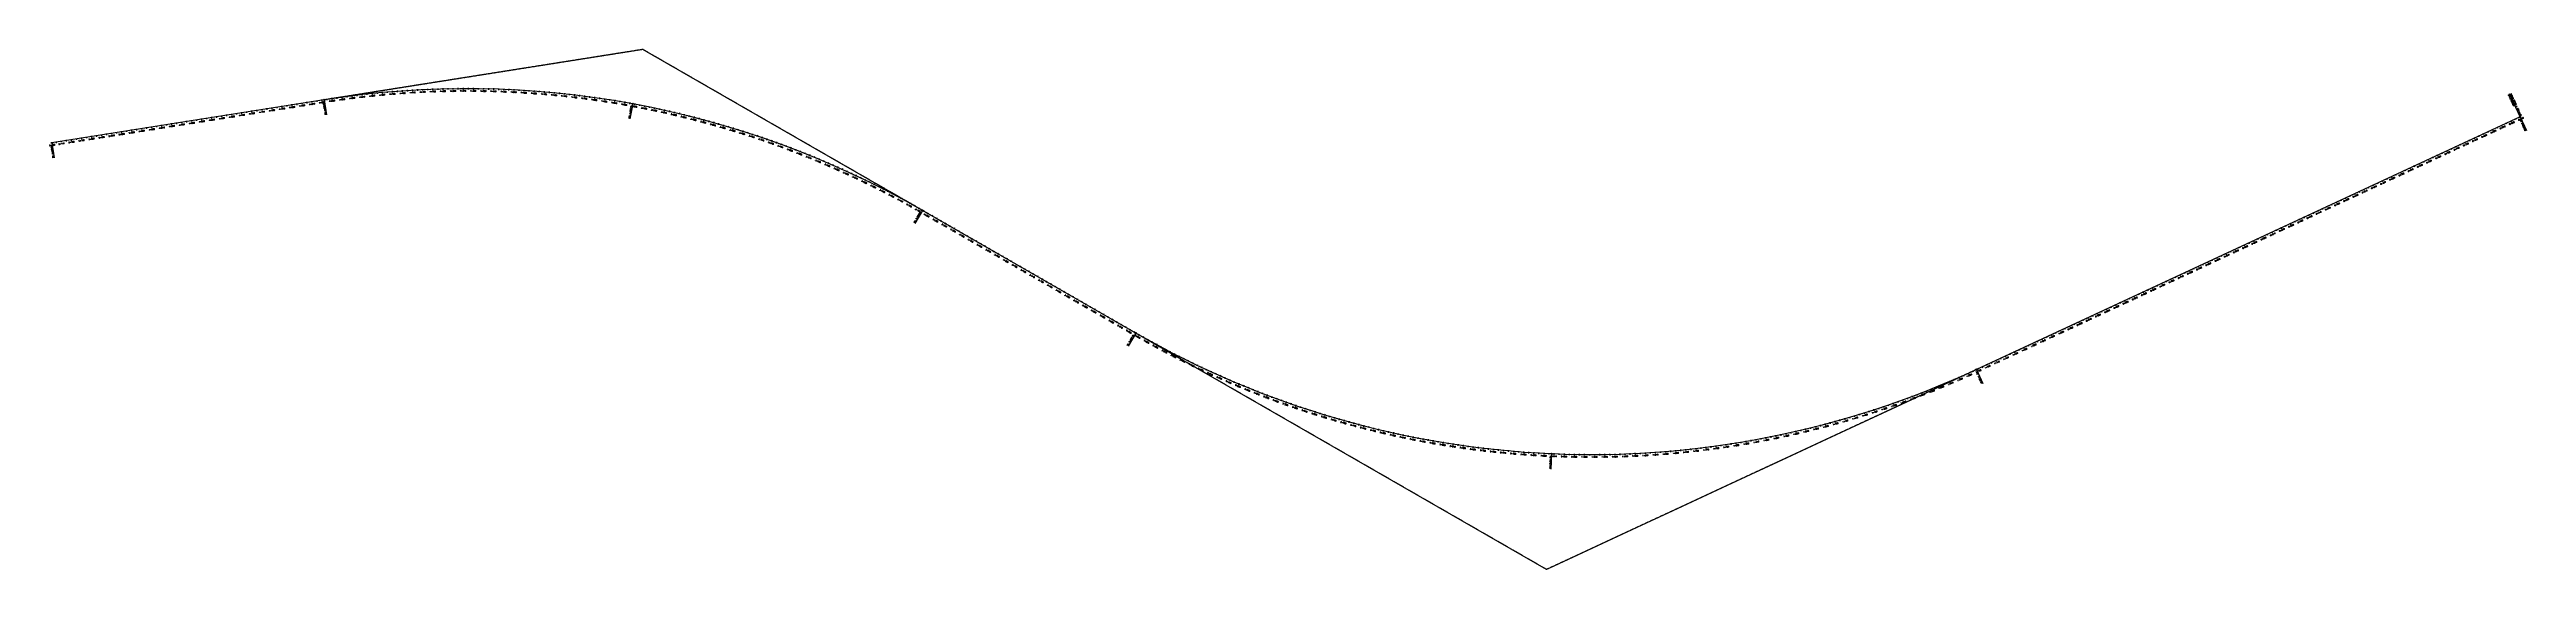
# Model space of a CAD drawing. Header units: metres. Extents: x 1075225 to 1080109, y 1572445 to 1573471.
import ezdxf

# ---------------------------------------------------------------- set-up
doc = ezdxf.new("R2010")
doc.units = ezdxf.units.M
doc.linetypes.add('HIDDEN', pattern=[0.375, 0.25, -0.125])
for name, color, linetype in [('C-ROAD-CNTR-N', 92, 'Continuous'), ('C-ROAD-LINE-EXTN', 252, 'HIDDEN'), ('C-ROAD-STAN', 11, 'Continuous'), ('C-ROAD-STAN-MAJR', 11, 'Continuous'), ('C-ROAD-STAN-MINR', 11, 'Continuous')]:
    doc.layers.add(name, color=color, linetype=linetype)
doc.styles.get("Standard").update_dxf_attribs({"font": 'simplex.shx'})

# ---------------------------------------------------------------- blocks, each defined once
blk = doc.blocks.new('AeccTickTriangle')
at = {"color": 0, "linetype": 'ByBlock', "lineweight": -2}
blk.add_lwpolyline([(3.05311331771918e-16, 0.6666666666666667), (-0.5773502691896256, -0.333333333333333), (0.5773502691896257, -0.3333333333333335)], close=True, dxfattribs=at)
at = {"color": 0, "linetype": 'ByBlock', "lineweight": -2, "const_width": 0.0625}
blk.add_lwpolyline([(-0.03125, 0, 1), (0.03125, 0, 1)], format="xyb", close=True, dxfattribs=at)
blk = doc.blocks.new('AeccTickLine')
blk.add_line((0, -0.5), (0, 0.5))
blk = doc.blocks.new('AeccTickCircle')
blk.add_circle((0, 0), 1)

msp = doc.modelspace()

# ---------------------------------------------------------------- linework, layer by layer
at = {"flags": 128}
msp.add_lwpolyline([(1080095.9812, 1573338.0615), (1078176.4987, 1572444.7917), (1076394.5087, 1573470.9228), (1075229.3831, 1573286.485)], dxfattribs=at)
at = {"layer": 'C-ROAD-CNTR-N', "color": 92, "linetype": 'Continuous', "lineweight": -3, "flags": 128}
msp.add_lwpolyline([(1080095.9812, 1573338.0615), (1079024.054845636, 1572839.2190046, -0.2441929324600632), (1077366.372966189, 1572911.289946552), (1076945.815340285, 1573153.46148471, 0.1715170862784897), (1075766.156137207, 1573371.455442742), (1075229.3831, 1573286.485)], format="xyb", dxfattribs=at)
at = {"layer": 'C-ROAD-LINE-EXTN', "color": 252, "linetype": 'HIDDEN', "lineweight": -3}
for p, q in [((1076394.5087, 1573470.9228), (1075766.156137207, 1573371.455442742)), ((1076945.815340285, 1573153.46148471), (1076394.5087, 1573470.9228)), ((1078176.4987, 1572444.7917), (1077366.372966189, 1572911.289946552)), ((1079024.054845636, 1572839.2190046), (1078176.4987, 1572444.7917))]:
    msp.add_line(p, q, dxfattribs=at)
at = {"layer": 'C-ROAD-STAN', "color": 11, "linetype": 'Continuous', "lineweight": -3}
for p, q in [((1075766.156137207, 1573371.455442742), (1075770.846691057, 1573341.824399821)), ((1076374.680583, 1573363.624318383), (1076369.229062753, 1573334.123794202)), ((1080095.9812, 1573338.0615), (1080074.885202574, 1573383.393154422)), ((1080095.9812, 1573338.0615), (1080108.638798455, 1573310.862507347)), ((1075229.3831, 1573286.485), (1075234.073653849, 1573256.853957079)), ((1076945.815340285, 1573153.46148471), (1076930.844907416, 1573127.463674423)), ((1077366.372966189, 1572911.289946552), (1077351.40253332, 1572885.292136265)), ((1079024.054845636, 1572839.2190046), (1079036.712444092, 1572812.020011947)), ((1078186.414298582, 1572672.857375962), (1078185.111221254, 1572642.885689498))]:
    msp.add_line(p, q, dxfattribs=at)
for centre in [(1075766.156137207, 1573371.455442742), (1080095.9812, 1573338.0615), (1076945.815340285, 1573153.46148471), (1077366.372966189, 1572911.289946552), (1079024.054845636, 1572839.2190046)]:
    msp.add_circle(centre, 0.05, dxfattribs=at)

# ---------------------------------------------------------------- block references
at = {"layer": 'C-ROAD-STAN', "color": 11, "linetype": 'Continuous', "lineweight": -3, "xscale": 0.02999999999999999, "yscale": 0.02999999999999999, "zscale": 0.02999999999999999}
for p in [(1076394.5087, 1573470.9228), (1078176.4987, 1572444.7917)]:
    msp.add_blockref('AeccTickTriangle', p, dxfattribs=at)
at = {"layer": 'C-ROAD-STAN', "color": 11, "linetype": 'Continuous', "lineweight": -3}
for name, p, xscale, yscale, zscale, rotation in [('AeccTickCircle', (1075766.156137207, 1573371.455442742), 1.25, 1.25, 1.25, 188.9952043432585), ('AeccTickCircle', (1076374.680583, 1573363.624318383), 1.25, 1.25, 1.25, 169.5301939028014), ('AeccTickTriangle', (1080095.9812, 1573338.0615), 2.5, 2.5, 2.5, 24.95586133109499), ('AeccTickCircle', (1080095.9812, 1573338.0615), 1.25, 1.25, 1.25, 204.955861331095), ('AeccTickCircle', (1075229.3831, 1573286.485), 1.25, 1.25, 1.25, 188.9952043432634), ('AeccTickCircle', (1076945.815340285, 1573153.46148471), 1.25, 1.25, 1.25, 150.0651834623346), ('AeccTickCircle', (1077366.372966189, 1572911.289946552), 1.25, 1.25, 1.25, 150.0651834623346), ('AeccTickCircle', (1079024.054845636, 1572839.2190046), 1.25, 1.25, 1.25, 204.9558613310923), ('AeccTickCircle', (1078186.414298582, 1572672.857375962), 1.25, 1.25, 1.25, 177.5105223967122)]:
    msp.add_blockref(name, p, dxfattribs=dict(at, xscale=xscale, yscale=yscale, zscale=zscale, rotation=rotation))
at = {"layer": 'C-ROAD-STAN-MAJR', "color": 11, "linetype": 'Continuous', "lineweight": -3}
for p, xscale, yscale, zscale, rotation in [((1075682.279891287, 1573358.177946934), 3, 3, 3, 188.9952043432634), ((1075702.0339199, 1573361.304982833), 3, 3, 3, 188.9952043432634), ((1075721.787948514, 1573364.432018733), 3, 3, 3, 188.9952043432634), ((1075741.541977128, 1573367.559054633), 3, 3, 3, 188.9952043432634), ((1075761.296005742, 1573370.686090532), 3, 3, 3, 188.9952043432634), ((1075781.059735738, 1573373.750713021), 3, 3, 3, 188.5152136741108), ((1075800.855312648, 1573376.602207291), 3, 3, 3, 187.8785939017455), ((1075820.68135024, 1573379.233579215), 3, 3, 3, 187.241974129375), ((1075840.535400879, 1573381.644503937), 3, 3, 3, 186.6053543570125), ((1075860.415013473, 1573383.834683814), 3, 3, 3, 185.9687345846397), ((1075880.317733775, 1573385.803848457), 3, 3, 3, 185.3321148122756), ((1075900.241104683, 1573387.551754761), 3, 3, 3, 184.6954950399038), ((1075920.182666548, 1573389.078186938), 3, 3, 3, 184.0588752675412), ((1075940.139957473, 1573390.382956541), 3, 3, 3, 183.4222554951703), ((1075960.110513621, 1573391.465902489), 3, 3, 3, 182.7856357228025), ((1075980.091869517, 1573392.326891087), 3, 3, 3, 182.1490159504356), ((1076000.081558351, 1573392.965816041), 3, 3, 3, 181.512396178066), ((1076020.077112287, 1573393.382598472), 3, 3, 3, 180.8757764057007), ((1076040.076062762, 1573393.577186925), 3, 3, 3, 180.2391566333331), ((1076060.075940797, 1573393.549557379), 3, 3, 3, 179.6025368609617), ((1076080.074277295, 1573393.299713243), 3, 3, 3, 178.9659170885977), ((1076100.068603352, 1573392.827685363), 3, 3, 3, 178.3292973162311), ((1076120.056450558, 1573392.133532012), 3, 3, 3, 177.692677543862), ((1076140.035351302, 1573391.217338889), 3, 3, 3, 177.0560577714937), ((1076160.002839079, 1573390.079219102), 3, 3, 3, 176.4194379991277), ((1076179.956448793, 1573388.719313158), 3, 3, 3, 175.7828182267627), ((1076199.89371706, 1573387.137788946), 3, 3, 3, 175.1461984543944), ((1076219.812182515, 1573385.334841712), 3, 3, 3, 174.5095786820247), ((1076239.709386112, 1573383.310694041), 3, 3, 3, 173.8729589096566), ((1076259.582871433, 1573381.065595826), 3, 3, 3, 173.2363391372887), ((1076279.430184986, 1573378.599824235), 3, 3, 3, 172.5997193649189), ((1076299.248876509, 1573375.913683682), 3, 3, 3, 171.9630995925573), ((1076319.036499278, 1573373.007505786), 3, 3, 3, 171.3264798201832), ((1076338.7906104, 1573369.881649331), 3, 3, 3, 170.6898600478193), ((1076358.508771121, 1573366.53650022), 2.999999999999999, 2.999999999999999, 2.999999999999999, 170.0532402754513), ((1076378.188547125, 1573362.972471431), 3, 3, 3, 169.4166205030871), ((1076397.827508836, 1573359.190002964), 3, 3, 3, 168.7800007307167), ((1075366.215433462, 1573308.145372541), 3, 3, 3, 188.9952043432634), ((1075385.969462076, 1573311.27240844), 3, 3, 3, 188.9952043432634), ((1075405.72349069, 1573314.39944434), 3, 3, 3, 188.9952043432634), ((1075425.477519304, 1573317.52648024), 3, 3, 3, 188.9952043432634), ((1075445.231547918, 1573320.653516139), 3, 3, 3, 188.9952043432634), ((1075464.985576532, 1573323.780552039), 3, 3, 3, 188.9952043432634), ((1075484.739605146, 1573326.907587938), 3, 3, 3, 188.9952043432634), ((1075504.49363376, 1573330.034623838), 3, 3, 3, 188.9952043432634), ((1075524.247662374, 1573333.161659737), 3, 3, 3, 188.9952043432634), ((1075544.001690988, 1573336.288695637), 3, 3, 3, 188.9952043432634), ((1075563.755719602, 1573339.415731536), 3, 3, 3, 188.9952043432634), ((1075583.509748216, 1573342.542767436), 3, 3, 3, 188.9952043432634), ((1075603.26377683, 1573345.669803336), 3, 3, 3, 188.9952043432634), ((1075623.017805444, 1573348.796839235), 3, 3, 3, 188.9952043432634), ((1075642.771834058, 1573351.923875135), 3, 3, 3, 188.9952043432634), ((1075662.525862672, 1573355.050911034), 3, 3, 3, 188.9952043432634), ((1076417.423231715, 1573355.189561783), 3, 3, 3, 168.1433809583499), ((1076436.973296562, 1573350.971641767), 3, 3, 3, 167.5067611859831), ((1076456.475289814, 1573346.53676364), 3, 3, 3, 166.8701414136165), ((1076475.926803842, 1573341.885474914), 3, 3, 3, 166.2335216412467), ((1076495.325437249, 1573337.018349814), 3, 3, 3, 165.5969018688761), ((1076514.668795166, 1573331.935989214), 3, 3, 3, 164.9602820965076), ((1076533.95448955, 1573326.639020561), 3, 3, 3, 164.323662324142), ((1076553.180139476, 1573321.128097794), 3, 3, 3, 163.6870425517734), ((1076572.343371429, 1573315.403901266), 2.999999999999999, 2.999999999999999, 2.999999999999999, 163.0504227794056), ((1076591.441819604, 1573309.467137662), 3, 3, 3, 162.4138030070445), ((1080041.583214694, 1573312.746303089), 3, 3, 3, 204.955861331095), ((1080059.715876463, 1573321.184702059), 3, 3, 3, 204.955861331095), ((1080077.848538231, 1573329.62310103), 3, 3, 3, 204.955861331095), ((1080095.9812, 1573338.0615), 3, 3, 3, 204.955861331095), ((1075229.3831, 1573286.485), 3, 3, 3, 188.9952043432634), ((1075247.691261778, 1573289.383157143), 3, 3, 3, 188.9952043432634), ((1075267.445290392, 1573292.510193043), 3, 3, 3, 188.9952043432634), ((1075287.199319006, 1573295.637228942), 3, 3, 3, 188.9952043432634), ((1075306.95334762, 1573298.764264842), 3, 3, 3, 188.9952043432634), ((1075326.707376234, 1573301.891300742), 3, 3, 3, 188.9952043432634), ((1075346.461404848, 1573305.018336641), 3, 3, 3, 188.9952043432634), ((1076610.473126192, 1573303.318539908), 3, 3, 3, 161.7771832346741), ((1076629.434941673, 1573296.958867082), 3, 3, 3, 161.1405634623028), ((1076648.324925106, 1573290.38890432), 3, 3, 3, 160.5039436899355), ((1076667.140744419, 1573283.609462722), 3, 3, 3, 159.8673239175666), ((1076685.880076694, 1573276.621379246), 3, 3, 3, 159.2307041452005), ((1076704.540608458, 1573269.425516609), 3, 3, 3, 158.5940843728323), ((1076723.120035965, 1573262.022763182), 3, 3, 3, 157.9574646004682), ((1079932.787244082, 1573262.115909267), 3, 3, 3, 204.955861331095), ((1079950.919905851, 1573270.554308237), 3, 3, 3, 204.955861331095), ((1079969.052567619, 1573278.992707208), 3, 3, 3, 204.955861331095), ((1079987.185229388, 1573287.431106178), 3, 3, 3, 204.955861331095), ((1080005.317891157, 1573295.869505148), 3, 3, 3, 204.955861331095), ((1080023.450552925, 1573304.307904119), 3, 3, 3, 204.955861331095), ((1076741.616065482, 1573254.414032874), 3, 3, 3, 157.3208448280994), ((1076760.026413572, 1573246.600265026), 3, 3, 3, 156.6842250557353), ((1076778.348807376, 1573238.58242429), 3, 3, 3, 156.0476052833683), ((1076796.580984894, 1573230.361500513), 3, 3, 3, 155.410985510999), ((1076814.720695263, 1573221.938508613), 3, 3, 3, 154.7743657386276), ((1076832.765699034, 1573213.314488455), 3, 3, 3, 154.1377459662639), ((1079823.99127347, 1573211.485515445), 3, 3, 3, 204.955861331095), ((1079842.123935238, 1573219.923914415), 3, 3, 3, 204.955861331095), ((1079860.256597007, 1573228.362313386), 3, 3, 3, 204.955861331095), ((1079878.389258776, 1573236.800712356), 3, 3, 3, 204.955861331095), ((1079896.521920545, 1573245.239111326), 3, 3, 3, 204.955861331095), ((1079914.654582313, 1573253.677510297), 3, 3, 3, 204.955861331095), ((1076850.713768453, 1573204.490504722), 3, 3, 3, 153.5011261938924), ((1076868.562687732, 1573195.467646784), 3, 3, 3, 152.8645064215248), ((1076886.310253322, 1573186.247028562), 3.000000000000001, 3.000000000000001, 3.000000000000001, 152.2278866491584), ((1076903.95427419, 1573176.829788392), 3, 3, 3, 151.5912668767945), ((1076921.492572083, 1573167.217088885), 3, 3, 3, 150.9546471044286), ((1079715.195302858, 1573160.855121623), 3, 3, 3, 204.955861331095), ((1079733.327964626, 1573169.293520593), 3, 3, 3, 204.955861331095), ((1079751.460626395, 1573177.731919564), 3, 3, 3, 204.955861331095), ((1079769.593288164, 1573186.170318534), 3, 3, 3, 204.955861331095), ((1079787.725949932, 1573194.608717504), 3, 3, 3, 204.955861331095), ((1079805.858611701, 1573203.047116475), 3, 3, 3, 204.955861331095), ((1076938.922981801, 1573157.410116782), 3, 3, 3, 150.3180273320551), ((1076956.263579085, 1573147.445029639), 3, 3, 3, 150.0651834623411), ((1076973.59545261, 1573137.46474106), 3, 3, 3, 150.0651834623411), ((1076990.927326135, 1573127.484452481), 3, 3, 3, 150.0651834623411), ((1077008.259199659, 1573117.504163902), 3, 3, 3, 150.0651834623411), ((1079624.531994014, 1573118.663126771), 3, 3, 3, 204.955861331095), ((1079642.664655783, 1573127.101525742), 3, 3, 3, 204.955861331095), ((1079660.797317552, 1573135.539924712), 3, 3, 3, 204.955861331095), ((1079678.92997932, 1573143.978323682), 3, 3, 3, 204.955861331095), ((1079697.062641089, 1573152.416722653), 3, 3, 3, 204.955861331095), ((1077025.591073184, 1573107.523875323), 3, 3, 3, 150.0651834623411), ((1077042.922946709, 1573097.543586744), 3, 3, 3, 150.0651834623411), ((1077060.254820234, 1573087.563298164), 3, 3, 3, 150.0651834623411), ((1077077.586693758, 1573077.583009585), 3, 3, 3, 150.0651834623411), ((1077094.918567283, 1573067.602721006), 3, 3, 3, 150.0651834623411), ((1079515.736023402, 1573068.032732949), 3, 3, 3, 204.955861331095), ((1079533.868685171, 1573076.47113192), 3, 3, 3, 204.955861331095), ((1079552.00134694, 1573084.90953089), 3, 3, 3, 204.955861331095), ((1079570.134008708, 1573093.34792986), 3, 3, 3, 204.955861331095), ((1079588.266670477, 1573101.786328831), 3, 3, 3, 204.955861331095), ((1079606.399332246, 1573110.224727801), 3, 3, 3, 204.955861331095), ((1077112.250440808, 1573057.622432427), 3, 3, 3, 150.0651834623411), ((1077129.582314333, 1573047.642143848), 3, 3, 3, 150.0651834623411), ((1077146.914187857, 1573037.661855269), 3, 3, 3, 150.0651834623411), ((1077164.246061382, 1573027.68156669), 3, 3, 3, 150.0651834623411), ((1077181.577934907, 1573017.701278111), 3, 3, 3, 150.0651834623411), ((1079406.94005279, 1573017.402339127), 3, 3, 3, 204.955861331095), ((1079425.072714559, 1573025.840738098), 3, 3, 3, 204.955861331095), ((1079443.205376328, 1573034.279137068), 3, 3, 3, 204.955861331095), ((1079461.338038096, 1573042.717536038), 3, 3, 3, 204.955861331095), ((1079479.470699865, 1573051.155935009), 3, 3, 3, 204.955861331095), ((1079497.603361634, 1573059.594333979), 3, 3, 3, 204.955861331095), ((1077198.909808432, 1573007.720989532), 3, 3, 3, 150.0651834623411), ((1077216.241681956, 1572997.740700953), 3, 3, 3, 150.0651834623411), ((1077233.573555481, 1572987.760412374), 3, 3, 3, 150.0651834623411), ((1077250.905429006, 1572977.780123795), 3, 3, 3, 150.0651834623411), ((1077268.237302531, 1572967.799835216), 3, 3, 3, 150.0651834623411), ((1079298.144082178, 1572966.771945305), 3, 3, 3, 204.955861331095), ((1079316.276743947, 1572975.210344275), 3, 3, 3, 204.955861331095), ((1079334.409405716, 1572983.648743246), 3, 3, 3, 204.955861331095), ((1079352.542067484, 1572992.087142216), 3, 3, 3, 204.955861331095), ((1079370.674729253, 1573000.525541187), 3, 3, 3, 204.955861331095), ((1079388.807391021, 1573008.963940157), 3, 3, 3, 204.955861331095), ((1077285.569176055, 1572957.819546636), 3, 3, 3, 150.0651834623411), ((1077302.90104958, 1572947.839258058), 3, 3, 3, 150.0651834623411), ((1077320.232923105, 1572937.858969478), 3, 3, 3, 150.0651834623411), ((1077337.56479663, 1572927.878680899), 3, 3, 3, 150.0651834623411), ((1077354.896670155, 1572917.89839232), 3, 3, 3, 150.0651834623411), ((1079189.348111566, 1572916.141551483), 3, 3, 3, 204.955861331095), ((1079207.480773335, 1572924.579950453), 3, 3, 3, 204.955861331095), ((1079225.613435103, 1572933.018349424), 3, 3, 3, 204.955861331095), ((1079243.746096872, 1572941.456748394), 3, 3, 3, 204.955861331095), ((1079261.878758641, 1572949.895147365), 3, 3, 3, 204.955861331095), ((1079280.011420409, 1572958.333546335), 3, 3, 3, 204.955861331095), ((1077372.234858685, 1572907.929102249), 3, 3, 3, 150.280265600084), ((1077389.658801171, 1572898.110644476), 3, 3, 3, 150.9168853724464), ((1077407.190759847, 1572888.486388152), 3, 3, 3, 151.5535051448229), ((1077424.828570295, 1572879.057521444), 3, 3, 3, 152.1901249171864), ((1077442.57005503, 1572869.825208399), 3, 3, 3, 152.826744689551), ((1079098.684802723, 1572873.949556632), 3, 3, 3, 204.955861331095), ((1079116.817464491, 1572882.387955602), 3, 3, 3, 204.955861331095), ((1079134.95012626, 1572890.826354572), 3, 3, 3, 204.955861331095), ((1079153.082788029, 1572899.264753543), 3, 3, 3, 204.955861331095), ((1079171.215449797, 1572907.703152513), 3, 3, 3, 204.955861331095), ((1077460.413023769, 1572860.790588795), 3, 3, 3, 153.4633644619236), ((1077478.355273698, 1572851.954778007), 3, 3, 3, 154.0999842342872), ((1077496.394589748, 1572843.318866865), 3, 3, 3, 154.7366040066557), ((1077514.528744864, 1572834.883921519), 3, 3, 3, 155.3732237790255), ((1077532.755500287, 1572826.65098331), 3, 3, 3, 156.0098435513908), ((1077551.072605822, 1572818.621068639), 2.999999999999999, 2.999999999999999, 2.999999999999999, 156.646463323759), ((1078989.7248958, 1572823.6779582), 3, 3, 3, 203.7563264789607), ((1079007.985098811, 1572831.83644279), 3, 3, 3, 204.3929462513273), ((1079026.154155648, 1572840.19596075), 3, 3, 3, 204.955861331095), ((1079044.286817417, 1572848.63435972), 3, 3, 3, 204.955861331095), ((1079062.419479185, 1572857.072758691), 3, 3, 3, 204.955861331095), ((1079080.552140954, 1572865.511157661), 3, 3, 3, 204.955861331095), ((1077569.477800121, 1572810.795168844), 3, 3, 3, 157.2830830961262), ((1077587.968810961, 1572803.174250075), 3, 3, 3, 157.9197028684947), ((1077606.543355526, 1572795.759253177), 3, 3, 3, 158.5563226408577), ((1077625.199140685, 1572788.551093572), 3, 3, 3, 159.1929424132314), ((1077643.933863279, 1572781.550661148), 3, 3, 3, 159.8295621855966), ((1077662.745210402, 1572774.758820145), 3, 3, 3, 160.4661819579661), ((1078859.524491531, 1572772.316727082), 3, 3, 3, 199.2999880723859), ((1078878.363400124, 1572779.031740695), 3, 3, 3, 199.9366078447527), ((1078897.126536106, 1572785.955656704), 3, 3, 3, 200.5732276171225), ((1078915.811583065, 1572793.087620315), 3, 3, 3, 201.2098473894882), ((1078934.416234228, 1572800.426751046), 3, 3, 3, 201.8464671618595), ((1078952.938192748, 1572807.972142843), 3, 3, 3, 202.4830869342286), ((1078971.375171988, 1572815.722864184), 3.000000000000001, 3.000000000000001, 3.000000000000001, 203.1197067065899), ((1077681.63085969, 1572768.176409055), 3, 3, 3, 161.1028017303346), ((1077700.588479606, 1572761.804240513), 2.999999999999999, 2.999999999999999, 2.999999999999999, 161.7394215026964), ((1077719.615729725, 1572755.643101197), 3, 3, 3, 162.3760412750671), ((1077738.710261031, 1572749.693751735), 3, 3, 3, 163.0126610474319), ((1077757.869716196, 1572743.956926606), 3, 3, 3, 163.6492808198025), ((1077777.091729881, 1572738.433334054), 3, 3, 3, 164.2859005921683), ((1077796.373929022, 1572733.123655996), 3, 3, 3, 164.9225203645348), ((1077815.713933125, 1572728.028547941), 3, 3, 3, 165.5591401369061), ((1077835.10935456, 1572723.148638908), 3, 3, 3, 166.195759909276), ((1078686.951156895, 1572721.410409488), 3, 3, 3, 193.5704101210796), ((1078706.366332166, 1572726.211123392), 3, 3, 3, 194.2070298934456), ((1078725.726968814, 1572731.227260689), 3, 3, 3, 194.8436496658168), ((1078745.030676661, 1572736.45820211), 2.999999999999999, 2.999999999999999, 2.999999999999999, 195.4802694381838), ((1078764.275072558, 1572741.903301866), 3, 3, 3, 196.1168892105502), ((1078783.457780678, 1572747.56188773), 3, 3, 3, 196.7535089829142), ((1078802.576432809, 1572753.433261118), 3, 3, 3, 197.3901287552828), ((1078821.62866865, 1572759.516697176), 3, 3, 3, 198.0267485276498), ((1078840.612136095, 1572765.811444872), 3, 3, 3, 198.6633683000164), ((1077854.557798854, 1572718.48453135), 3, 3, 3, 166.8323796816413), ((1077874.056864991, 1572714.036801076), 3, 3, 3, 167.4689994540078), ((1077893.604145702, 1572709.805997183), 3, 3, 3, 168.1056192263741), ((1077913.197227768, 1572705.792641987), 3, 3, 3, 168.7422389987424), ((1077932.833692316, 1572701.997230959), 3, 3, 3, 169.3788587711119), ((1077952.511115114, 1572698.420232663), 3, 3, 3, 170.0154785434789), ((1077972.227066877, 1572695.0620887), 3, 3, 3, 170.6520983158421), ((1077991.979113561, 1572691.92321365), 3, 3, 3, 171.2887180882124), ((1078011.764816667, 1572689.003995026), 3, 3, 3, 171.9253378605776), ((1078031.581733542, 1572686.304793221), 3, 3, 3, 172.561957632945), ((1078051.427417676, 1572683.825941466), 3, 3, 3, 173.1985774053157), ((1078071.299419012, 1572681.567745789), 3, 3, 3, 173.835197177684), ((1078091.19528424, 1572679.530484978), 3, 3, 3, 174.471816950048), ((1078111.112557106, 1572677.714410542), 3, 3, 3, 175.108436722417), ((1078131.048778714, 1572676.119746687), 3, 3, 3, 175.7450564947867), ((1078151.001487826, 1572674.746690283), 3, 3, 3, 176.3816762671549), ((1078170.96822117, 1572673.595410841), 3, 3, 3, 177.018296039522), ((1078190.946513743, 1572672.666050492), 3, 3, 3, 177.6549158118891), ((1078210.933899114, 1572671.958723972), 3, 3, 3, 178.2915355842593), ((1078310.920831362, 1572671.754695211), 3, 3, 3, 181.4746344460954), ((1078330.910936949, 1572672.380445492), 3, 3, 3, 182.1112542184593), ((1078350.892855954, 1572673.22826486), 3, 3, 3, 182.7478739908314), ((1078370.864121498, 1572674.298048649), 3, 3, 3, 183.3844937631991), ((1078390.822268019, 1572675.589664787), 3, 3, 3, 184.0211135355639), ((1078410.764831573, 1572677.102953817), 3, 3, 3, 184.6577333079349), ((1078430.68935014, 1572678.837728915), 3, 3, 3, 185.2943530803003), ((1078450.59336393, 1572680.793775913), 3, 3, 3, 185.9309728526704), ((1078470.474415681, 1572682.970853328), 3, 3, 3, 186.5675926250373), ((1078490.330050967, 1572685.368692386), 3, 3, 3, 187.2042123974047), ((1078510.157818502, 1572687.986997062), 2.999999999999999, 2.999999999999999, 2.999999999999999, 187.8408321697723), ((1078529.955270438, 1572690.82544411), 2.999999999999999, 2.999999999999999, 2.999999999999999, 188.4774519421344), ((1078549.71996267, 1572693.88368311), 3, 3, 3, 189.1140717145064), ((1078569.449455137, 1572697.161336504), 3, 3, 3, 189.7506914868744), ((1078589.141312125, 1572700.657999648), 3, 3, 3, 190.3873112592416), ((1078608.793102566, 1572704.37324086), 3, 3, 3, 191.0239310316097), ((1078628.402400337, 1572708.306601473), 3, 3, 3, 191.6605508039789), ((1078647.966784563, 1572712.457595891), 3, 3, 3, 192.2971705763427), ((1078667.483839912, 1572716.825711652), 3, 3, 3, 192.933790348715), ((1078230.927909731, 1572671.473518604), 3, 3, 3, 178.9281553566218), ((1078250.926077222, 1572671.210494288), 3, 3, 3, 179.5647751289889), ((1078270.925932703, 1572671.169683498), 3, 3, 3, 180.2013949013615), ((1078290.925007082, 1572671.351091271), 3, 3, 3, 180.8380146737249)]:
    msp.add_blockref('AeccTickLine', p, dxfattribs=dict(at, xscale=xscale, yscale=yscale, zscale=zscale, rotation=rotation))
at = {"layer": 'C-ROAD-STAN-MINR', "color": 11, "linetype": 'Continuous', "lineweight": -3}
for p, xscale, yscale, zscale, rotation in [((1075672.402876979, 1573356.614428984), 3, 3, 3, 188.9952043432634), ((1075692.156905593, 1573359.741464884), 3, 3, 3, 188.9952043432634), ((1075711.910934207, 1573362.868500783), 3, 3, 3, 188.9952043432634), ((1075731.664962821, 1573365.995536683), 3, 3, 3, 188.9952043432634), ((1075751.418991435, 1573369.122572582), 3, 3, 3, 188.9952043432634), ((1075771.174133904, 1573372.242528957), 3, 3, 3, 188.8335235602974), ((1075790.953563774, 1573375.203954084), 3, 3, 3, 188.1969037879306), ((1075810.764676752, 1573377.945429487), 3, 3, 3, 187.560284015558), ((1075830.605027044, 1573380.466616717), 3, 3, 3, 186.9236642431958), ((1075850.472165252, 1573382.76720452), 3, 3, 3, 186.2870444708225), ((1075870.363638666, 1573384.846908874), 3, 3, 3, 185.6504246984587), ((1075890.276991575, 1573386.705473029), 3, 3, 3, 185.013804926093), ((1075910.209765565, 1573388.342667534), 3, 3, 3, 184.3771851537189), ((1075930.159499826, 1573389.75829027), 3, 3, 3, 183.7405653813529), ((1075950.123731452, 1573390.95216647), 3, 3, 3, 183.1039456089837), ((1075970.099995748, 1573391.924148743), 3, 3, 3, 182.4673258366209), ((1075990.085826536, 1573392.674117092), 3, 3, 3, 181.8307060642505), ((1076010.078756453, 1573393.20197893), 3, 3, 3, 181.1940862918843), ((1076030.076317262, 1573393.50766909), 3, 3, 3, 180.5574665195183), ((1076050.076040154, 1573393.591149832), 3, 3, 3, 179.9208467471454), ((1076070.075456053, 1573393.45241085), 3, 3, 3, 179.2842269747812), ((1076090.072095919, 1573393.091469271), 3, 3, 3, 178.6476072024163), ((1076110.063491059, 1573392.508369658), 3, 3, 3, 178.010987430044), ((1076130.047173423, 1573391.703183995), 3, 3, 3, 177.3743676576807), ((1076150.020675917, 1573390.676011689), 3, 3, 3, 176.7377478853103), ((1076169.981532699, 1573389.426979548), 3, 3, 3, 176.1011281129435), ((1076189.927279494, 1573387.956241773), 3.000000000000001, 3.000000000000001, 3.000000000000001, 175.4645083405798), ((1076209.855453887, 1573386.263979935), 3, 3, 3, 174.8278885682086), ((1076229.763595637, 1573384.350402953), 3, 3, 3, 174.1912687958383), ((1076249.649246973, 1573382.215747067), 3, 3, 3, 173.5546490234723), ((1076269.509952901, 1573379.860275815), 3, 3, 3, 172.918029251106), ((1076289.343261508, 1573377.28427999), 3, 3, 3, 172.2814094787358), ((1076309.146724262, 1573374.488077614), 3, 3, 3, 171.6447897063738), ((1076328.917896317, 1573371.472013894), 3, 3, 3, 171.0081699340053), ((1076348.654336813, 1573368.23646118), 3, 3, 3, 170.3715501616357), ((1076368.353609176, 1573364.781818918), 3, 3, 3, 169.73493038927), ((1076388.013281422, 1573361.108513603), 3, 3, 3, 169.0983106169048), ((1076407.630926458, 1573357.216998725), 3, 3, 3, 168.4616908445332), ((1075356.338419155, 1573306.581854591), 3, 3, 3, 188.9952043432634), ((1075376.092447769, 1573309.70889049), 3, 3, 3, 188.9952043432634), ((1075395.846476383, 1573312.83592639), 3, 3, 3, 188.9952043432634), ((1075415.600504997, 1573315.96296229), 3, 3, 3, 188.9952043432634), ((1075435.354533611, 1573319.089998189), 3, 3, 3, 188.9952043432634), ((1075455.108562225, 1573322.217034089), 3, 3, 3, 188.9952043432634), ((1075474.862590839, 1573325.344069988), 3, 3, 3, 188.9952043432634), ((1075494.616619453, 1573328.471105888), 3, 3, 3, 188.9952043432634), ((1075514.370648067, 1573331.598141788), 3, 3, 3, 188.9952043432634), ((1075534.124676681, 1573334.725177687), 3, 3, 3, 188.9952043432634), ((1075553.878705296, 1573337.852213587), 3, 3, 3, 188.9952043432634), ((1075573.632733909, 1573340.979249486), 3, 3, 3, 188.9952043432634), ((1075593.386762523, 1573344.106285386), 3, 3, 3, 188.9952043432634), ((1075613.140791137, 1573347.233321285), 3, 3, 3, 188.9952043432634), ((1075632.894819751, 1573350.360357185), 3, 3, 3, 188.9952043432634), ((1075652.648848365, 1573353.487393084), 3, 3, 3, 188.9952043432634), ((1076427.204122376, 1573353.107754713), 3, 3, 3, 167.825071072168), ((1076446.730452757, 1573348.781288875), 3, 3, 3, 167.1884512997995), ((1076466.207506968, 1573344.238135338), 3, 3, 3, 166.5518315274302), ((1076485.632880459, 1573339.478854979), 3, 3, 3, 165.9152117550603), ((1076505.00417506, 1573334.504035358), 3, 3, 3, 165.2785919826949), ((1076524.318999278, 1573329.314290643), 3, 3, 3, 164.6419722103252), ((1076543.574968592, 1573323.910261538), 3, 3, 3, 164.0053524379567), ((1076562.769705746, 1573318.292615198), 3, 3, 3, 163.36873266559), ((1076581.900841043, 1573312.462045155), 3, 3, 3, 162.732112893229), ((1080032.51688381, 1573308.527103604), 3, 3, 3, 204.955861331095), ((1080050.649545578, 1573316.965502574), 3, 3, 3, 204.955861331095), ((1080068.782207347, 1573325.403901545), 3, 3, 3, 204.955861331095), ((1080086.914869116, 1573333.842300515), 3, 3, 3, 204.955861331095), ((1075237.814247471, 1573287.819639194), 3, 3, 3, 188.9952043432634), ((1075257.568276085, 1573290.946675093), 3, 3, 3, 188.9952043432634), ((1075277.322304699, 1573294.073710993), 3, 3, 3, 188.9952043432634), ((1075297.076333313, 1573297.200746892), 3, 3, 3, 188.9952043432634), ((1075316.830361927, 1573300.327782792), 3, 3, 3, 188.9952043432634), ((1075336.584390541, 1573303.454818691), 3, 3, 3, 188.9952043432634), ((1076600.966012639, 1573306.419271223), 3, 3, 3, 162.0954931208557), ((1076619.962866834, 1573300.165039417), 3, 3, 3, 161.4588733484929), ((1076638.889058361, 1573293.700121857), 3, 3, 3, 160.8222535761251), ((1076657.742250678, 1573287.025316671), 3, 3, 3, 160.1856338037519), ((1076676.520116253, 1573280.141447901), 3, 3, 3, 159.5490140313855), ((1076695.220336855, 1573273.049365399), 3, 3, 3, 158.9123942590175), ((1076713.84060384, 1573265.749944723), 3, 3, 3, 158.2757744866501), ((1076732.378618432, 1573258.244087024), 3, 3, 3, 157.6391547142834), ((1079923.720913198, 1573257.896709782), 3, 3, 3, 204.955861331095), ((1079941.853574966, 1573266.335108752), 3, 3, 3, 204.955861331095), ((1079959.986236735, 1573274.773507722), 3, 3, 3, 204.955861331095), ((1079978.118898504, 1573283.211906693), 3, 3, 3, 204.955861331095), ((1079996.251560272, 1573291.650305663), 3, 3, 3, 204.955861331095), ((1080014.384222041, 1573300.088704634), 3, 3, 3, 204.955861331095), ((1076750.83209201, 1573250.532718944), 3.000000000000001, 3.000000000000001, 3.000000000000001, 157.0025349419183), ((1076769.198746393, 1573242.616792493), 3, 3, 3, 156.3659151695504), ((1076787.476314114, 1573234.497284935), 3, 3, 3, 155.7292953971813), ((1076805.662538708, 1573226.17519867), 3, 3, 3, 155.0926756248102), ((1076823.755174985, 1573217.651561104), 3, 3, 3, 154.4560558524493), ((1079833.057604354, 1573215.70471493), 3, 3, 3, 204.955861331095), ((1079851.190266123, 1573224.1431139), 3, 3, 3, 204.955861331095), ((1079869.322927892, 1573232.581512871), 3, 3, 3, 204.955861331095), ((1079887.45558966, 1573241.019911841), 3, 3, 3, 204.955861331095), ((1079905.588251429, 1573249.458310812), 3, 3, 3, 204.955861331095), ((1076841.751989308, 1573208.927424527), 3, 3, 3, 153.8194360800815), ((1076859.650759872, 1573200.003865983), 2.999999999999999, 2.999999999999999, 2.999999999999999, 153.1828163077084), ((1076877.449276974, 1573190.881987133), 3, 3, 3, 152.5461965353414), ((1076895.14534329, 1573181.562914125), 3.000000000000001, 3.000000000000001, 3.000000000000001, 151.9095767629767), ((1076912.736774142, 1573172.047797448), 3, 3, 3, 151.27295699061), ((1076930.221397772, 1573162.337811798), 3, 3, 3, 150.6363372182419), ((1079724.261633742, 1573165.074321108), 3, 3, 3, 204.955861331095), ((1079742.394295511, 1573173.512720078), 3, 3, 3, 204.955861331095), ((1079760.52695728, 1573181.951119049), 3, 3, 3, 204.955861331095), ((1079778.659619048, 1573190.389518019), 3, 3, 3, 204.955861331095), ((1079796.792280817, 1573198.82791699), 3, 3, 3, 204.955861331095), ((1079814.924942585, 1573207.26631596), 3, 3, 3, 204.955861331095), ((1076947.597642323, 1573152.435173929), 3, 3, 3, 150.0651834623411), ((1076964.929515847, 1573142.454885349), 3, 3, 3, 150.0651834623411), ((1076982.261389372, 1573132.47459677), 3, 3, 3, 150.0651834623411), ((1076999.593262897, 1573122.494308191), 3, 3, 3, 150.0651834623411), ((1077016.925136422, 1573112.514019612), 3, 3, 3, 150.0651834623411), ((1079615.46566313, 1573114.443927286), 3, 3, 3, 204.955861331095), ((1079633.598324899, 1573122.882326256), 3, 3, 3, 204.955861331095), ((1079651.730986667, 1573131.320725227), 3, 3, 3, 204.955861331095), ((1079669.863648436, 1573139.759124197), 3, 3, 3, 204.955861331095), ((1079687.996310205, 1573148.197523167), 3, 3, 3, 204.955861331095), ((1079706.128971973, 1573156.635922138), 3, 3, 3, 204.955861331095), ((1077034.257009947, 1573102.533731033), 3, 3, 3, 150.0651834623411), ((1077051.588883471, 1573092.553442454), 3, 3, 3, 150.0651834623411), ((1077068.920756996, 1573082.573153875), 3, 3, 3, 150.0651834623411), ((1077086.252630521, 1573072.592865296), 3, 3, 3, 150.0651834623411), ((1077103.584504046, 1573062.612576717), 3, 3, 3, 150.0651834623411), ((1079506.669692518, 1573063.813533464), 3, 3, 3, 204.955861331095), ((1079524.802354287, 1573072.251932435), 3, 3, 3, 204.955861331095), ((1079542.935016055, 1573080.690331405), 3, 3, 3, 204.955861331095), ((1079561.067677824, 1573089.128730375), 3, 3, 3, 204.955861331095), ((1079579.200339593, 1573097.567129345), 3, 3, 3, 204.955861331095), ((1079597.333001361, 1573106.005528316), 3, 3, 3, 204.955861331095), ((1077120.91637757, 1573052.632288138), 3, 3, 3, 150.0651834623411), ((1077138.248251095, 1573042.651999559), 3, 3, 3, 150.0651834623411), ((1077155.58012462, 1573032.671710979), 3, 3, 3, 150.0651834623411), ((1077172.911998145, 1573022.691422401), 3, 3, 3, 150.0651834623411), ((1079416.006383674, 1573021.621538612), 3, 3, 3, 204.955861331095), ((1079434.139045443, 1573030.059937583), 3, 3, 3, 204.955861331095), ((1079452.271707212, 1573038.498336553), 3, 3, 3, 204.955861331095), ((1079470.404368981, 1573046.936735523), 3, 3, 3, 204.955861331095), ((1079488.537030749, 1573055.375134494), 3, 3, 3, 204.955861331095), ((1077190.243871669, 1573012.711133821), 3, 3, 3, 150.0651834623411), ((1077207.575745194, 1573002.730845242), 3, 3, 3, 150.0651834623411), ((1077224.907618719, 1572992.750556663), 3, 3, 3, 150.0651834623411), ((1077242.239492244, 1572982.770268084), 3, 3, 3, 150.0651834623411), ((1077259.571365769, 1572972.789979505), 3, 3, 3, 150.0651834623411), ((1079307.210413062, 1572970.99114479), 3, 3, 3, 204.955861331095), ((1079325.343074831, 1572979.429543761), 3, 3, 3, 204.955861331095), ((1079343.4757366, 1572987.867942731), 3, 3, 3, 204.955861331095), ((1079361.608398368, 1572996.306341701), 3, 3, 3, 204.955861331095), ((1079379.741060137, 1573004.744740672), 3, 3, 3, 204.955861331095), ((1079397.873721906, 1573013.183139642), 3, 3, 3, 204.955861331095), ((1077276.903239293, 1572962.809690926), 3, 3, 3, 150.0651834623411), ((1077294.235112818, 1572952.829402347), 3, 3, 3, 150.0651834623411), ((1077311.566986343, 1572942.849113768), 3, 3, 3, 150.0651834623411), ((1077328.898859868, 1572932.868825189), 3, 3, 3, 150.0651834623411), ((1077346.230733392, 1572922.88853661), 3, 3, 3, 150.0651834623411), ((1079198.41444245, 1572920.360750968), 3, 3, 3, 204.955861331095), ((1079216.547104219, 1572928.799149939), 3, 3, 3, 204.955861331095), ((1079234.679765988, 1572937.237548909), 3, 3, 3, 204.955861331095), ((1079252.812427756, 1572945.675947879), 3, 3, 3, 204.955861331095), ((1079270.945089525, 1572954.11434685), 3, 3, 3, 204.955861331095), ((1079289.077751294, 1572962.55274582), 3, 3, 3, 204.955861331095), ((1077363.562606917, 1572912.908248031), 3, 3, 3, 150.0651834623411), ((1077380.933193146, 1572902.99567338), 3, 3, 3, 150.5985754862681), ((1077398.411413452, 1572893.274166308), 3, 3, 3, 151.2351952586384), ((1077415.996569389, 1572883.747457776), 3, 3, 3, 151.8718150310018), ((1077433.686489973, 1572874.416723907), 3, 3, 3, 152.5084348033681), ((1079089.618471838, 1572869.730357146), 3, 3, 3, 204.955861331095), ((1079107.751133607, 1572878.168756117), 3, 3, 3, 204.955861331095), ((1079125.883795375, 1572886.607155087), 3, 3, 3, 204.955861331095), ((1079144.016457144, 1572895.045554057), 3, 3, 3, 204.955861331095), ((1079162.149118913, 1572903.483953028), 3, 3, 3, 204.955861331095), ((1079180.281780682, 1572911.922351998), 3, 3, 3, 204.955861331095), ((1077451.478991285, 1572865.283116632), 3, 3, 3, 153.1450545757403), ((1077469.371876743, 1572856.347763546), 3, 3, 3, 153.7816743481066), ((1077487.362937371, 1572847.611767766), 3, 3, 3, 154.4182941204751), ((1077505.449952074, 1572839.076207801), 3, 3, 3, 155.0549138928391), ((1077523.63068791, 1572830.742137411), 3, 3, 3, 155.6915336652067), ((1077541.902900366, 1572822.610585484), 2.999999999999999, 2.999999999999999, 2.999999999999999, 156.3281534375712), ((1078980.561082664, 1572819.674925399), 3, 3, 3, 203.4380165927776), ((1078998.866328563, 1572827.731839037), 3, 3, 3, 204.0746363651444), ((1079017.0809251, 1572835.991642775), 3, 3, 3, 204.711256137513), ((1079035.220486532, 1572844.415160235), 3, 3, 3, 204.955861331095), ((1079053.353148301, 1572852.853559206), 3, 3, 3, 204.955861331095), ((1079071.48581007, 1572861.291958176), 3, 3, 3, 204.955861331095), ((1077560.264333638, 1572814.682555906), 3, 3, 3, 156.9647732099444), ((1077578.712720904, 1572806.959027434), 3, 3, 3, 157.601392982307), ((1077597.245784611, 1572799.440953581), 3, 3, 3, 158.2380127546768), ((1077615.861236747, 1572792.129262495), 3.000000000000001, 3.000000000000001, 3.000000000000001, 158.8746325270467), ((1077634.556779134, 1572785.024856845), 3, 3, 3, 159.5112522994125), ((1077653.330103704, 1572778.128613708), 3, 3, 3, 160.1478720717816), ((1077672.178892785, 1572771.441384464), 3, 3, 3, 160.7844918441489), ((1078868.95327226, 1572775.64806867), 3, 3, 3, 199.6182979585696), ((1078887.75458469, 1572782.467638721), 3, 3, 3, 200.2549177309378), ((1078906.478965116, 1572789.495686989), 3, 3, 3, 200.8915375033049), ((1078925.12410191, 1572796.731345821), 3, 3, 3, 201.5281572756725), ((1078943.687693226, 1572804.173721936), 3, 3, 3, 202.1647770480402), ((1078962.167447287, 1572811.821896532), 3, 3, 3, 202.8013968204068), ((1077691.100819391, 1572764.963994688), 3, 3, 3, 161.4211116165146), ((1077710.093547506, 1572758.69724405), 3.000000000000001, 3.000000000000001, 3.000000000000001, 162.0577313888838), ((1077729.154732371, 1572752.641906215), 3, 3, 3, 162.6943511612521), ((1077748.28202078, 1572746.798728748), 3, 3, 3, 163.3309709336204), ((1077767.473051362, 1572741.16843302), 3, 3, 3, 163.9675907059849), ((1077786.72545488, 1572735.751714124), 3, 3, 3, 164.6042104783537), ((1077806.036854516, 1572730.549240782), 3.000000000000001, 3.000000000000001, 3.000000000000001, 165.2408302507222), ((1077825.404866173, 1572725.56165527), 3, 3, 3, 165.8774500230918), ((1077844.827098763, 1572720.789573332), 3, 3, 3, 166.5140697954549), ((1078696.665412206, 1572723.783800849), 3, 3, 3, 193.8887200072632), ((1078716.053617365, 1572728.692302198), 3, 3, 3, 194.5253397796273), ((1078735.386087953, 1572733.815920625), 3.000000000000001, 3.000000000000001, 3.000000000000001, 195.161959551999), ((1078754.660437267, 1572739.154023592), 3, 3, 3, 195.7985793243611), ((1078773.874285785, 1572744.70595208), 3, 3, 3, 196.4351990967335), ((1078793.02526145, 1572750.471020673), 3, 3, 3, 197.0718188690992), ((1078812.110999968, 1572756.448517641), 3, 3, 3, 197.7084386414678), ((1078831.1291451, 1572762.637705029), 3, 3, 3, 198.3450584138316), ((1078850.077348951, 1572769.037818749), 3, 3, 3, 198.9816781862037), ((1077864.301154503, 1572716.233584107), 3, 3, 3, 167.1506895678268), ((1077883.824629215, 1572711.894250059), 3, 3, 3, 167.7873093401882), ((1077903.395112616, 1572707.772106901), 3, 3, 3, 168.4239291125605), ((1077923.010188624, 1572703.867663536), 3, 3, 3, 169.0605488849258), ((1077942.667435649, 1572700.181401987), 3, 3, 3, 169.6971686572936), ((1077962.364426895, 1572696.713777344), 3, 3, 3, 170.3337884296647), ((1077982.098730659, 1572693.465217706), 3, 3, 3, 170.9704082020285), ((1078001.867910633, 1572690.436124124), 3, 3, 3, 171.607027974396), ((1078021.669526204, 1572687.626870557), 3, 3, 3, 172.2436477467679), ((1078041.50113275, 1572685.037803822), 3, 3, 3, 172.880267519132), ((1078061.360281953, 1572682.669243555), 3, 3, 3, 173.5168872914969), ((1078081.24452209, 1572680.521482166), 3, 3, 3, 174.1535070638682), ((1078101.151398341, 1572678.59478481), 3, 3, 3, 174.7901268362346), ((1078121.078453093, 1572676.889389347), 3, 3, 3, 175.4267466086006), ((1078141.023226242, 1572675.405506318), 3, 3, 3, 176.0633663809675), ((1078160.983255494, 1572674.143318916), 3, 3, 3, 176.6999861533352), ((1078180.956076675, 1572673.102982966), 3, 3, 3, 177.336605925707), ((1078200.939224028, 1572672.284626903), 3, 3, 3, 177.9732256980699), ((1078220.930230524, 1572671.688351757), 3, 3, 3, 178.6098454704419), ((1078320.916753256, 1572672.039806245), 3, 3, 3, 181.792944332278), ((1078340.903073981, 1572672.77660244), 3, 3, 3, 182.4295641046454), ((1078360.879974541, 1572673.735418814), 3, 3, 3, 183.0661838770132), ((1078380.844988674, 1572674.916136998), 3, 3, 3, 183.7028036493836), ((1078400.795651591, 1572676.318611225), 3, 3, 3, 184.3394234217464), ((1078420.729500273, 1572677.942668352), 3, 3, 3, 184.9760431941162), ((1078440.644073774, 1572679.788107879), 3, 3, 3, 185.6126629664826), ((1078460.536913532, 1572681.854701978), 3, 3, 3, 186.2492827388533), ((1078480.405563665, 1572684.142195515), 3, 3, 3, 186.8859025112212), ((1078500.247571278, 1572686.650306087), 3.000000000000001, 3.000000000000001, 3.000000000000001, 187.5225222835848), ((1078520.060486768, 1572689.378724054), 3, 3, 3, 188.1591420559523), ((1078539.841864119, 1572692.327112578), 3, 3, 3, 188.7957618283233), ((1078559.589261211, 1572695.495107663), 3, 3, 3, 189.4323816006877), ((1078579.30024012, 1572698.882318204), 3, 3, 3, 190.0690013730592), ((1078598.972367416, 1572702.48832603), 3, 3, 3, 190.705621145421), ((1078618.603214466, 1572706.31268596), 3, 3, 3, 191.3422409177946), ((1078638.190357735, 1572710.354925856), 3, 3, 3, 191.9788606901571), ((1078657.73137908, 1572714.614546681), 3, 3, 3, 192.6154804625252), ((1078677.223866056, 1572719.09102256), 3, 3, 3, 193.2521002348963), ((1078240.926628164, 1572671.314231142), 3, 3, 3, 179.2464652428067), ((1078260.925948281, 1572671.162311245), 3, 3, 3, 179.8830850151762), ((1078280.925721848, 1572671.232610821), 3, 3, 3, 180.5197047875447), ((1078300.923479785, 1572671.525121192), 3, 3, 3, 181.1563245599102)]:
    msp.add_blockref('AeccTickLine', p, dxfattribs=dict(at, xscale=xscale, yscale=yscale, zscale=zscale, rotation=rotation))

# ---------------------------------------------------------------- texts
at = {"layer": 'C-ROAD-STAN', "color": 11, "linetype": 'Continuous', "lineweight": -3, "char_height": 2.54}
for s, insert, attachment_point, rotation in [('PT: 4+615.08', (1075770.120217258, 1573342.35230684), 7, 98.99520434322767), ('Mid: 4+003.57', (1076368.720025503, 1573334.863612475), 7, 79.53019390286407), ('STA 0+000.00', (1080074.57740973, 1573382.549523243), 1, 294.95586133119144), ('DESIGN SPEED = 100 km/h', (1080075.728833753, 1573383.085361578), 7, 294.95586133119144), ('BP: 0+000.00', (1080107.795167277, 1573311.170300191), 3, 294.9558613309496), ('EP: 5+158.54', (1075233.347180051, 1573257.381864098), 7, 98.99520434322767), ('PC: 3+392.06', (1076930.611494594, 1573128.33083557), 7, 60.06518346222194), ('PT: 2+906.76', (1077351.169120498, 1572886.159297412), 7, 60.06518346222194), ('PC: 1+182.32', (1079035.868812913, 1572812.32780479), 3, 294.9558613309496), ('Mid: 2+044.54', (1078184.50440236, 1572643.547671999), 7, 87.5105223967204)]:
    msp.add_mtext(s, dxfattribs=dict(at, insert=insert, attachment_point=attachment_point, rotation=rotation))
at = {"layer": 'C-ROAD-STAN-MAJR', "color": 11, "linetype": 'Continuous', "lineweight": -3, "char_height": 2.54, "attachment_point": 2}
for s, insert, rotation in [('4+680', (1075702.524082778, 1573358.208538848), 8.99520434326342), ('4+660', (1075722.278111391, 1573361.335574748), 8.99520434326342), ('4+640', (1075742.032140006, 1573364.462610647), 8.99520434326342), ('4+620', (1075761.78616862, 1573367.589646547), 8.99520434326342), ('4+600', (1075781.523941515, 1573370.650271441), 8.515213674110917), ('4+580', (1075801.285041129, 1573373.496799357), 7.878593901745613), ('4+560', (1075821.076548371, 1573376.123588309), 7.241974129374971), ('4+540', (1075840.896019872, 1573378.530314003), 6.605354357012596), ('4+520', (1075860.741008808, 1573380.716679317), 5.9687345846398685), ('4+500', (1075880.609065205, 1573382.682414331), 5.332114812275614), ('4+480', (1075900.497736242, 1573384.427276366), 4.695495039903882), ('4+460', (1075920.404566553, 1573385.951050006), 4.058875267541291), ('4+440', (1075940.32709853, 1573387.253547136), 3.422255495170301), ('4+420', (1075960.262872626, 1573388.334606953), 2.7856357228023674), ('4+400', (1075980.20942766, 1573389.194095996), 2.1490159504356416), ('4+380', (1076000.16430112, 1573389.831908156), 1.5123961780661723), ('4+360', (1076020.125029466, 1573390.24796469), 0.8757764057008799), ('4+340', (1076040.089148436, 1573390.442214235), 0.239156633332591), ('4+320', (1076060.05419335, 1573390.41463281), 359.60253686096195), ('4+300', (1076080.017699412, 1573390.16522382), 358.9659170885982), ('4+280', (1076099.977202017, 1573389.694018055), 358.3292973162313), ('4+260', (1076119.930237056, 1573389.001073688), 357.692677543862), ('4+240', (1076139.874341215, 1573388.086476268), 357.05605777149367), ('4+220', (1076159.807052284, 1573386.950338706), 356.41943799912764), ('4+200', (1076179.725909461, 1573385.592801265), 355.78281822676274), ('4+180', (1076199.628453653, 1573384.014031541), 355.14619845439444), ('4+160', (1076219.51222778, 1573382.21422444), 354.50957868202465), ('4+140', (1076239.374777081, 1573380.19360216), 353.8729589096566), ('4+120', (1076259.213649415, 1573377.952414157), 353.23633913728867), ('4+100', (1076279.026395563, 1573375.490937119), 352.5997193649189), ('4+080', (1076298.810569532, 1573372.809474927), 351.9630995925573), ('4+060', (1076318.563728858, 1573369.908358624), 351.32647982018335), ('4+040', (1076338.283434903, 1573366.787946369), 350.68986004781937), ('4+020', (1076357.967253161, 1573363.448623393), 350.0532402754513), ('4+000', (1076377.612753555, 1573359.890801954), 349.4166205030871), ('3+980', (1076397.217510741, 1573356.114921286), 348.7800007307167), ('5+000', (1075386.459624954, 1573308.175964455), 8.99520434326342), ('4+980', (1075406.213653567, 1573311.303000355), 8.99520434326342), ('4+960', (1075425.967682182, 1573314.430036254), 8.99520434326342), ('4+940', (1075445.721710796, 1573317.557072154), 8.99520434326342), ('4+920', (1075465.475739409, 1573320.684108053), 8.99520434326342), ('4+900', (1075485.229768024, 1573323.811143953), 8.99520434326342), ('4+880', (1075504.983796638, 1573326.938179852), 8.99520434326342), ('4+860', (1075524.737825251, 1573330.065215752), 8.99520434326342), ('4+840', (1075544.491853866, 1573333.192251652), 8.99520434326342), ('4+820', (1075564.245882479, 1573336.319287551), 8.99520434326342), ('4+800', (1075583.999911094, 1573339.446323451), 8.99520434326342), ('4+780', (1075603.753939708, 1573342.57335935), 8.99520434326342), ('4+760', (1075623.507968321, 1573345.70039525), 8.99520434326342), ('4+740', (1075643.261996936, 1573348.827431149), 8.99520434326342), ('4+720', (1075663.016025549, 1573351.954467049), 8.99520434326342), ('4+700', (1075682.770054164, 1573355.081502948), 8.99520434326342), ('3+960', (1076416.779104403, 1573352.121447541), 348.1433809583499), ('3+940', (1076436.295119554, 1573347.910873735), 347.5067611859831), ('3+920', (1076455.763146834, 1573343.483719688), 346.87014141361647), ('3+900', (1076475.180782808, 1573338.840531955), 346.2335216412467), ('3+880', (1076494.545630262, 1573333.981883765), 345.59690186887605), ('3+860', (1076513.855298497, 1573328.908374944), 344.9602820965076), ('3+840', (1076533.10740363, 1573323.620631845), 344.323662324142), ('3+820', (1076552.299568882, 1573318.119307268), 343.6870425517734), ('3+800', (1076571.429424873, 1573312.405080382), 343.05042277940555), ('3+780', (1076590.494609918, 1573306.478656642), 342.41380300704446), ('0+060', (1080042.905933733, 1573309.904008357), 24.955861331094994), ('0+040', (1080061.038595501, 1573318.342407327), 24.955861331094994), ('0+020', (1080079.17125727, 1573326.780806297), 24.955861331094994), ('0+000', (1080097.303919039, 1573335.219205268), 24.955861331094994), ('5+159', (1075229.873262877, 1573283.388556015), 8.99520434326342), ('5+140', (1075248.181424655, 1573286.286713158), 8.99520434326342), ('5+120', (1075267.935453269, 1573289.413749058), 8.99520434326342), ('5+100', (1075287.689481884, 1573292.540784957), 8.99520434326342), ('5+080', (1075307.443510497, 1573295.667820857), 8.99520434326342), ('5+060', (1075327.197539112, 1573298.794856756), 8.99520434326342), ('5+040', (1075346.951567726, 1573301.921892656), 8.99520434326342), ('5+020', (1075366.705596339, 1573305.048928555), 8.99520434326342), ('3+760', (1076609.492770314, 1573300.340767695), 341.77718323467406), ('3+740', (1076628.421560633, 1573293.992171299), 341.1405634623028), ('3+720', (1076647.278644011, 1573287.433651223), 340.50394368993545), ('3+700', (1076666.061692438, 1573280.666017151), 339.8673239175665), ('3+680', (1076684.768387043, 1573273.690104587), 339.2307041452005), ('3+660', (1076703.396418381, 1573266.506774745), 338.59408437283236), ('3+640', (1076721.943486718, 1573259.116914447), 337.9574646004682), ('0+180', (1079934.109963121, 1573259.273614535), 24.955861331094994), ('0+160', (1079952.242624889, 1573267.712013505), 24.955861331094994), ('0+140', (1079970.375286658, 1573276.150412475), 24.955861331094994), ('0+120', (1079988.507948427, 1573284.588811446), 24.955861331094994), ('0+100', (1080006.640610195, 1573293.027210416), 24.955861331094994), ('0+080', (1080024.773271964, 1573301.465609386), 24.955861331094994), ('3+620', (1076740.407302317, 1573251.521436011), 337.3208448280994), ('3+600', (1076758.785585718, 1573243.721277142), 336.6842250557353), ('3+580', (1076777.07606802, 1573235.717400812), 336.0476052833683), ('3+560', (1076795.276491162, 1573227.510795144), 335.410985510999), ('3+540', (1076813.384608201, 1573219.102473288), 334.77436573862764), ('3+520', (1076831.398183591, 1573210.493473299), 334.13774596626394), ('0+300', (1079825.313992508, 1573208.643220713), 24.955861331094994), ('0+280', (1079843.446654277, 1573217.081619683), 24.955861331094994), ('0+260', (1079861.579316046, 1573225.520018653), 24.955861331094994), ('0+240', (1079879.711977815, 1573233.958417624), 24.955861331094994), ('0+220', (1079897.844639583, 1573242.396816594), 24.955861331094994), ('0+200', (1079915.977301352, 1573250.835215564), 24.955861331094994), ('3+500', (1076849.314993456, 1573201.684858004), 333.5011261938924), ('3+480', (1076867.132825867, 1573192.677714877), 332.86450642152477), ('3+460', (1076884.849481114, 1573183.473155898), 332.22788664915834), ('3+440', (1076902.462771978, 1573174.072317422), 331.5912668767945), ('3+420', (1076919.970524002, 1573164.476360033), 330.9546471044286), ('0+400', (1079734.650683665, 1573166.451225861), 24.955861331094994), ('0+380', (1079752.783345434, 1573174.889624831), 24.955861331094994), ('0+360', (1079770.916007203, 1573183.328023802), 24.955861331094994), ('0+340', (1079789.048668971, 1573191.766422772), 24.955861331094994), ('0+320', (1079807.18133074, 1573200.204821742), 24.955861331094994), ('3+400', (1076937.370575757, 1573154.686468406), 330.31802733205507), ('3+380', (1076954.69916885, 1573144.728258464), 330.06518346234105), ('3+360', (1076972.031042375, 1573134.747969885), 330.06518346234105), ('3+340', (1076989.3629159, 1573124.767681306), 330.06518346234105), ('3+320', (1077006.694789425, 1573114.787392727), 330.06518346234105), ('0+520', (1079625.854713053, 1573115.820832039), 24.955861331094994), ('0+500', (1079643.987374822, 1573124.259231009), 24.955861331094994), ('0+480', (1079662.12003659, 1573132.69762998), 24.955861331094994), ('0+460', (1079680.252698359, 1573141.13602895), 24.955861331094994), ('0+440', (1079698.385360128, 1573149.57442792), 24.955861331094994), ('0+420', (1079716.518021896, 1573158.012826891), 24.955861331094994), ('3+300', (1077024.026662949, 1573104.807104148), 330.06518346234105), ('3+280', (1077041.358536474, 1573094.826815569), 330.06518346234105), ('3+260', (1077058.690409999, 1573084.846526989), 330.06518346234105), ('3+240', (1077076.022283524, 1573074.86623841), 330.06518346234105), ('3+220', (1077093.354157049, 1573064.885949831), 330.06518346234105), ('0+640', (1079517.058742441, 1573065.190438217), 24.955861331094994), ('0+620', (1079535.19140421, 1573073.628837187), 24.955861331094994), ('0+600', (1079553.324065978, 1573082.067236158), 24.955861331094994), ('0+580', (1079571.456727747, 1573090.505635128), 24.955861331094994), ('0+560', (1079589.589389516, 1573098.944034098), 24.955861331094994), ('0+540', (1079607.722051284, 1573107.382433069), 24.955861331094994), ('3+200', (1077110.686030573, 1573054.905661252), 330.06518346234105), ('3+180', (1077128.017904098, 1573044.925372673), 330.06518346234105), ('3+160', (1077145.349777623, 1573034.945084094), 330.06518346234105), ('3+140', (1077162.681651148, 1573024.964795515), 330.06518346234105), ('3+120', (1077180.013524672, 1573014.984506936), 330.06518346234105), ('0+760', (1079408.262771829, 1573014.560044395), 24.955861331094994), ('0+740', (1079426.395433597, 1573022.998443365), 24.955861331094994), ('0+720', (1079444.528095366, 1573031.436842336), 24.955861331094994), ('0+700', (1079462.660757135, 1573039.875241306), 24.955861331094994), ('0+680', (1079480.793418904, 1573048.313640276), 24.955861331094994), ('0+660', (1079498.926080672, 1573056.752039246), 24.955861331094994), ('3+100', (1077197.345398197, 1573005.004218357), 330.06518346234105), ('3+080', (1077214.677271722, 1572995.023929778), 330.06518346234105), ('3+060', (1077232.009145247, 1572985.043641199), 330.06518346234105), ('3+040', (1077249.341018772, 1572975.06335262), 330.06518346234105), ('3+020', (1077266.672892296, 1572965.083064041), 330.06518346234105), ('0+860', (1079317.599462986, 1572972.368049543), 24.955861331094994), ('0+840', (1079335.732124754, 1572980.806448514), 24.955861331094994), ('0+820', (1079353.864786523, 1572989.244847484), 24.955861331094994), ('0+800', (1079371.997448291, 1572997.683246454), 24.955861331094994), ('0+780', (1079390.13011006, 1573006.121645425), 24.955861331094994), ('3+000', (1077284.004765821, 1572955.102775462), 330.06518346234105), ('2+980', (1077301.336639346, 1572945.122486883), 330.06518346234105), ('2+960', (1077318.668512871, 1572935.142198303), 330.06518346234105), ('2+940', (1077336.000386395, 1572925.161909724), 330.06518346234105), ('2+920', (1077353.33225992, 1572915.181621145), 330.06518346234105), ('0+980', (1079208.803492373, 1572921.737655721), 24.955861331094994), ('0+960', (1079226.936154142, 1572930.176054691), 24.955861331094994), ('0+940', (1079245.068815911, 1572938.614453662), 24.955861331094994), ('0+920', (1079263.201477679, 1572947.052852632), 24.955861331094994), ('0+900', (1079281.334139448, 1572955.491251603), 24.955861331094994), ('0+880', (1079299.466801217, 1572963.929650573), 24.955861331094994), ('2+900', (1077370.680657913, 1572905.206477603), 330.280265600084), ('2+880', (1077388.134947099, 1572895.37091935), 330.9168853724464), ('2+860', (1077405.697440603, 1572885.729900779), 331.5535051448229), ('2+840', (1077423.365970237, 1572876.284612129), 332.1901249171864), ('2+820', (1077441.138354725, 1572867.036219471), 332.82674468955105), ('1+100', (1079100.007521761, 1572871.107261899), 24.955861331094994), ('1+080', (1079118.14018353, 1572879.545660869), 24.955861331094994), ('1+060', (1079136.272845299, 1572887.98405984), 24.955861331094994), ('1+040', (1079154.405507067, 1572896.42245881), 24.955861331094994), ('1+020', (1079172.538168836, 1572904.860857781), 24.955861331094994), ('1+000', (1079190.670830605, 1572913.299256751), 24.955861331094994), ('2+800', (1077459.012399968, 1572857.985864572), 333.4633644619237), ('2+780', (1077476.985899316, 1572849.134664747), 334.0999842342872), ('2+760', (1077495.05663384, 1572840.483712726), 334.7366040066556), ('2+740', (1077513.222372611, 1572832.034076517), 335.3732237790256), ('2+720', (1077531.480872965, 1572823.786799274), 336.0098435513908), ('1+220', (1078990.98782351, 1572820.808596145), 23.756326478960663), ('1+200', (1079009.279829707, 1572828.981290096), 24.392946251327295), ('1+180', (1079027.476874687, 1572837.353666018), 24.955861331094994), ('1+160', (1079045.609536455, 1572845.792064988), 24.955861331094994), ('1+140', (1079063.742198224, 1572854.230463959), 24.955861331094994), ('1+120', (1079081.874859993, 1572862.668862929), 24.955861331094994), ('2+700', (1077549.829880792, 1572815.742899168), 336.64646332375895), ('2+680', (1077568.267130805, 1572807.903369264), 337.28308309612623), ('2+660', (1077586.790346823, 1572800.269177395), 337.91970286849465), ('2+640', (1077605.397242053, 1572792.841266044), 338.55632264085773), ('2+620', (1077624.085519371, 1572785.620552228), 339.19294241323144), ('2+600', (1077642.852871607, 1572778.607927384), 339.8295621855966), ('2+580', (1077661.696981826, 1572771.804257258), 340.46618195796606), ('1+360', (1078860.560653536, 1572769.357910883), 19.29998807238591), ('1+340', (1078879.432373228, 1572776.084619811), 19.93660784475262), ('1+320', (1078898.228188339, 1572783.020594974), 20.57322761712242), ('1+300', (1078916.945778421, 1572790.164980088), 21.2098473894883), ('1+280', (1078935.582832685, 1572797.516893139), 21.846467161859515), ('1+260', (1078954.137050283, 1572805.075426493), 22.48308693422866), ('1+240', (1078972.606140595, 1572812.839647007), 23.11970670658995), ('2+560', (1077680.61552362, 1572765.210381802), 341.1028017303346), ('2+540', (1077699.60616139, 1572758.827115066), 341.73942150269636), ('2+520', (1077718.666550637, 1572752.6552451), 342.37604127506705), ('2+500', (1077737.794338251, 1572746.695533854), 343.01266104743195), ('2+480', (1077756.987162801, 1572740.948717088), 343.6492808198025), ('2+460', (1077776.242654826, 1572735.415504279), 344.2859005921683), ('2+440', (1077795.558437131, 1572730.096578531), 344.9225203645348), ('2+420', (1077814.932125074, 1572724.992596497), 345.55914013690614), ('1+520', (1078707.13574371, 1572723.1720066), 14.207029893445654), ('1+500', (1078726.530100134, 1572728.196880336), 14.843649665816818), ('1+480', (1078745.867428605, 1572733.436932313), 15.480269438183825), ('1+460', (1078765.145341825, 1572738.891515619), 16.116889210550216), ('1+440', (1078784.361459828, 1572744.559956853), 16.75350898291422), ('1+420', (1078803.513410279, 1572750.441556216), 17.390128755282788), ('1+400', (1078822.598828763, 1572756.535587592), 18.026748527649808), ('1+380', (1078841.615359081, 1572762.84129864), 18.663368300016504), ('2+400', (1077834.361326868, 1572720.104188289), 346.195759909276), ('2+380', (1077853.84364387, 1572715.431957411), 346.8323796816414), ('2+360', (1077873.37667088, 1572710.976480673), 347.4689994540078), ('2+340', (1077892.957996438, 1572706.73830813), 348.1056192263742), ('2+320', (1077912.585203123, 1572702.717963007), 348.74223899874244), ('2+300', (1077932.255867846, 1572698.915941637), 349.3788587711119), ('2+280', (1077951.967562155, 1572695.332713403), 350.01547854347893), ('2+260', (1077971.717852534, 1572691.968720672), 350.6520983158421), ('2+240', (1077991.5043007, 1572688.824378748), 351.28871808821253), ('2+220', (1078011.324463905, 1572685.900075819), 351.9253378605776), ('2+200', (1078031.175895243, 1572683.196172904), 352.56195763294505), ('2+180', (1078051.056143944, 1572680.713003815), 353.19857740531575), ('2+160', (1078070.962755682, 1572678.450875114), 353.8351971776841), ('2+140', (1078090.893272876, 1572676.410066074), 354.4718169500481), ('2+120', (1078110.845234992, 1572674.590828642), 355.1084367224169), ('2+100', (1078130.816178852, 1572672.993387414), 355.7450564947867), ('1+820', (1078411.019403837, 1572673.978306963), 4.6577333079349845), ('1+800', (1078430.978624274, 1572675.71610346), 5.294353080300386), ('1+780', (1078450.917304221, 1572677.675557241), 5.930972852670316), ('1+760', (1078470.832982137, 1572679.856426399), 6.567592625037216), ('1+740', (1078490.723199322, 1572682.258441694), 7.204212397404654), ('1+720', (1078510.585500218, 1572684.881306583), 7.840832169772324), ('1+700', (1078530.417432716, 1572687.72469726), 8.477451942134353), ('1+680', (1078550.216548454, 1572690.788262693), 9.114071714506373), ('1+660', (1078569.98040312, 1572694.071624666), 9.750691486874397), ('1+640', (1078589.70655676, 1572697.574377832), 10.387311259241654), ('1+620', (1078609.392574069, 1572701.296089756), 11.023931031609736), ('1+600', (1078629.0360247, 1572705.236300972), 11.660550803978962), ('1+580', (1078648.634483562, 1572709.394525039), 12.297170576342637), ('1+560', (1078668.185531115, 1572713.770248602), 12.933790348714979), ('1+540', (1078687.686753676, 1572718.362931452), 13.570410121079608), ('2+080', (1078150.803638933, 1572671.617939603), 356.38167626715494), ('2+060', (1078170.805147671, 1572670.464655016), 357.0182960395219), ('2+040', (1078190.81823577, 1572669.533676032), 357.65491581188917), ('2+020', (1078210.840432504, 1572668.825117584), 358.2915355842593), ('2+000', (1078230.869266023, 1572668.33906715), 358.9281553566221), ('1+980', (1078250.902263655, 1572668.075584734), 359.5647751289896), ('1+960', (1078270.936952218, 1572668.034702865), 0.20139490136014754), ('1+940', (1078290.970858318, 1572668.21642659), 0.8380146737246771), ('1+920', (1078311.001508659, 1572668.620733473), 1.474634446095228), ('1+900', (1078331.026430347, 1572669.247573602), 2.1112542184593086), ('1+880', (1078351.043151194, 1572670.09686959), 2.747873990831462), ('1+860', (1078371.049200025, 1572671.168516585), 3.3844937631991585), ('1+840', (1078391.042106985, 1572672.462382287), 4.021113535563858)]:
    msp.add_mtext(s, dxfattribs=dict(at, insert=insert, rotation=rotation))

doc.saveas('drawing.dxf')
